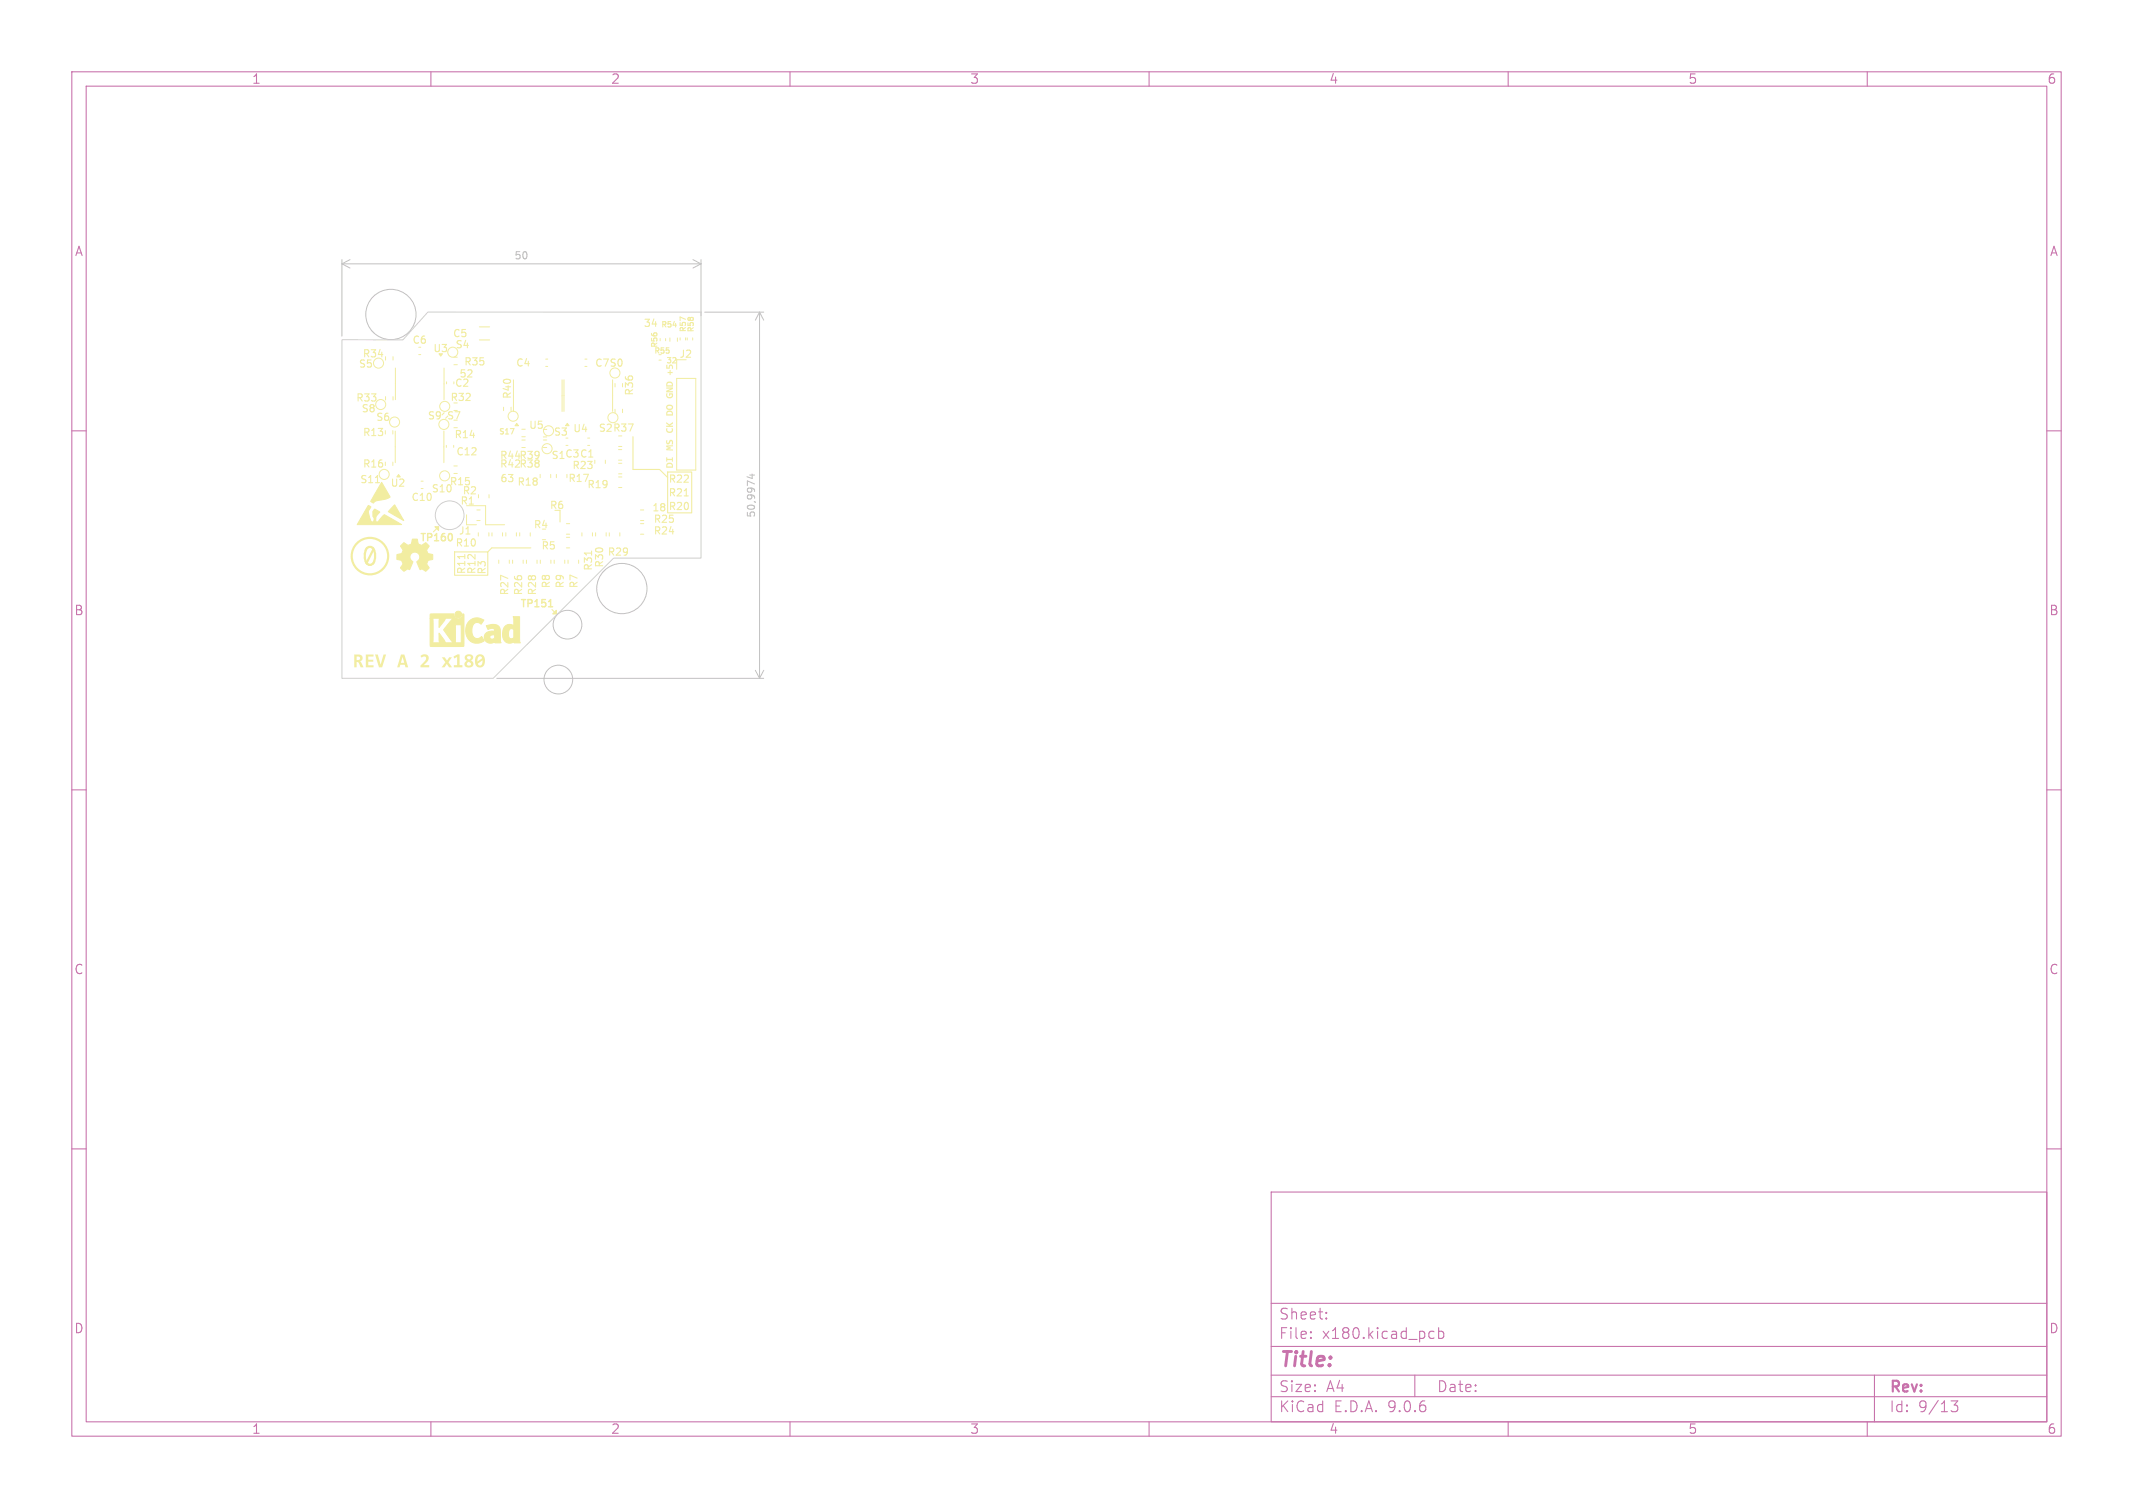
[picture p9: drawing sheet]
<svg xmlns="http://www.w3.org/2000/svg" width="297mm" height="210mm" viewBox="0 0 297 210" stroke-linecap="round" stroke-linejoin="round" font-family="sans-serif">
<defs><g id="words">
<text font-size="3.5" fill="#f2eda1" x="52.9" y="75.6" transform="rotate(-180 52.9 75.6)">0</text>
<text font-size="2.8" fill="#c872ab" x="178" y="190.9">Title:</text>
<g font-size="2.1" fill="#c872ab">
<text x="178" y="184">Sheet:</text>
<text x="178" y="186.7">File:</text>
<text x="184.1" y="186.7">x180.kicad_pcb</text>
<text x="178" y="196.9">KiCad</text>
<text x="178" y="194.1">Size:</text>
<text x="184.7" y="194.1">A4</text>
<text x="185.7" y="196.9">E.D.A.</text>
<text x="193.3" y="196.9">9.0.6</text>
<text x="200" y="194.1">Date:</text>
<text x="263" y="194.3">Rev:</text>
<text x="263" y="196.9">Id:</text>
<text x="267.1" y="196.9">9/13</text>
</g>
<g font-size="1.8" fill="#c872ab">
<text x="35" y="11.9">1</text>
<text x="85" y="11.9">2</text>
<text x="135" y="11.9">3</text>
<text x="185" y="11.9">4</text>
<text x="235" y="11.9">5</text>
<text x="285" y="11.9">6</text>
<text x="10.3" y="35.9">A</text>
<text x="285.4" y="35.9">A</text>
<text x="10.3" y="85.9">B</text>
<text x="285.3" y="85.9">B</text>
<text x="10.3" y="135.9">C</text>
<text x="285.3" y="135.9">C</text>
<text x="10.3" y="185.9">D</text>
<text x="285.3" y="185.9">D</text>
<text x="35" y="199.9">1</text>
<text x="85" y="199.9">2</text>
<text x="135" y="199.9">3</text>
<text x="185" y="199.9">4</text>
<text x="235" y="199.9">5</text>
<text x="285" y="199.9">6</text>
</g>
<g font-size="1.4" fill="#c2c2c2">
<text x="71.5" y="36.3">50</text>
<text x="105.3" y="72.2" transform="rotate(-90 105.3 72.2)">50,9974</text>
</g>
<g font-size="1.4" fill="#f2eda1">
<text x="63" y="47.2">C5</text>
<text x="89.6" y="45.6">34</text>
<text x="49.9" y="51.4">S5</text>
<text x="50.4" y="50">R34</text>
<text x="57.3" y="48.1">C6</text>
<text x="60.2" y="49.2">U3</text>
<text x="63.3" y="48.7">S4</text>
<text x="63.9" y="52.6">52</text>
<text x="64.5" y="51.1">R35</text>
<text x="71.8" y="51.2">C4</text>
<text x="82.8" y="51.3">C7S0</text>
<text x="94.5" y="50">J2</text>
<text x="49.5" y="56.1">R33</text>
<text x="50.3" y="57.6">S8</text>
<text x="52.3" y="58.8">S6</text>
<text x="59.5" y="58.6">S9 S7</text>
<text x="62.6" y="56">R32</text>
<text x="63.3" y="54.1">C2</text>
<text x="71.4" y="55.7" transform="rotate(-90 71.4 55.7)">R40</text>
<text x="73.6" y="59.9">U5</text>
<text x="88.4" y="55.2" transform="rotate(-90 88.4 55.2)">R36</text>
<text x="50.4" y="60.9">R13</text>
<text x="50.4" y="65.3">R16</text>
<text x="63.2" y="61.2">R14</text>
<text x="63.4" y="63.6">C12</text>
<text x="69.5" y="64.1">R44R39</text>
<text x="69.5" y="65.3">R42R38</text>
<text x="76.7" y="64.1">S1C3 C1</text>
<text x="77" y="60.9">S3</text>
<text x="79.6" y="65.5">R23</text>
<text x="79.7" y="60.4">U4</text>
<text x="83.3" y="60.3">S2 R37</text>
<text x="50.1" y="67.5">S11</text>
<text x="54.3" y="68">U2</text>
<text x="57.2" y="70">C10</text>
<text x="60" y="68.8">S10</text>
<text x="62.5" y="67.8">R15</text>
<text x="64" y="70.5">R1</text>
<text x="64.3" y="69.1">R2</text>
<text x="69.6" y="67.2">63</text>
<text x="72" y="67.8">R18</text>
<text x="76.5" y="71.1">R6</text>
<text x="79" y="67.3">R17</text>
<text x="81.7" y="68.2">R19</text>
<text x="90.8" y="71.3">18</text>
<text x="93" y="69.3">R21</text>
<text x="93" y="67.4">R22</text>
<text x="93" y="71.2">R20</text>
<text x="58.4" y="75.4">TP160</text>
<text x="63.3" y="76.3">R10</text>
<text x="63.8" y="74.6">J1</text>
<text x="74.2" y="73.8">R4</text>
<text x="75.3" y="76.7">R5</text>
<text x="84.5" y="77.6">R29</text>
<text x="90.9" y="74.6">R24</text>
<text x="90.9" y="73">R25</text>
<text x="65" y="80.1" transform="rotate(-90 65 80.1)">R11</text>
<text x="66.4" y="80.1" transform="rotate(-90 66.4 80.1)">R12</text>
<text x="67.8" y="80.1" transform="rotate(-90 67.8 80.1)">R3</text>
<text x="71" y="83" transform="rotate(-90 71 83)">R27</text>
<text x="72.9" y="83" transform="rotate(-90 72.9 83)">R26</text>
<text x="74.8" y="83" transform="rotate(-90 74.8 83)">R28</text>
<text x="76.8" y="82" transform="rotate(-90 76.8 82)">R8</text>
<text x="78.7" y="82" transform="rotate(-90 78.7 82)">R9</text>
<text x="80.6" y="82" transform="rotate(-90 80.6 82)">R7</text>
<text x="82.6" y="79.6" transform="rotate(-90 82.6 79.6)">R31</text>
<text x="84.2" y="79.1" transform="rotate(-90 84.2 79.1)">R30</text>
<text x="72.4" y="84.6">TP151</text>
</g>
<g font-size="1" fill="#f2eda1">
<text x="92" y="45.8">R54</text>
<text x="95.7" y="46.4" transform="rotate(-90 95.7 46.4)">R57</text>
<text x="96.8" y="46.4" transform="rotate(-90 96.8 46.4)">R58</text>
<text x="91" y="49.5">R55</text>
<text x="91.7" y="48.5" transform="rotate(-90 91.7 48.5)">R56</text>
<text x="92.7" y="50.6">32</text>
<text x="69.4" y="60.7">S17</text>
</g>
</g></defs>
<g fill="none" stroke="#c872ab" stroke-width=".15">
<path d="M10 10h277v190h-277zM12 12h273v186h-273zM60 10v2M110 10v2M160 10v2M210 10v2M260 10v2M10 60h2M285 60h2M10 110h2M285 110h2M10 160h2"/>
<path d="M177 166h108v32h-108zM285 160h2M60 198v2M110 198v2M160 198v2M177 194.5h108M177 191.5h108M177 187.5h108M177 181.5h108M182.5 186.3h.1l-.1 .1M182.5 186.3v.1M182.5 185.5v.1"/>
<path d="M182.5 185.5h.1l-.1 .1M184.7 183.6v.1M184.7 183.6h-.1l.1 .1M184.7 182.8v.1M184.7 182.8h-.1l.1 .1M197 191.5v3M199.2 185.4l.5 .1M199.7 186.3l-.5 .1M200.3 185.5l.4-.1 .3 .3v.4l-.1 .2-.2 .1-.4-.1M200.3 184.9v1.5M210 198v2M260 198v2"/>
<path d="M261 191.5v6.5M271.7 195.1h.9l-.5 .6a.41 .41 0 0 1 .5 .3v.3l-.1 .2-.2 .1-.6-.1"/>
</g>
<g fill="#f2eda1" stroke="#f2eda1" stroke-width=".15">
<path d="M60.6 73.4h.5v.5z"/>
<path d="M77 85.5l.5-.5v.5z"/>
</g>
<circle cx="51.5" cy="77.4" r="2.54" fill="none" stroke="#f2eda1" stroke-width=".3"/>
<path d="M61.1 73.4l-.7 .7M63.3 76.9h4.6v3.2h-4.6zM73.9 76.3h-5.4l-.6 .6M78 71.1v1.6M88.1 60.8v4.6h3.7l1.2 1.1M93 65.7h3.3v5.7h-3.3zM76.9 84.9l.6 .6" fill="none" stroke="#f2eda1" stroke-width=".15"/>
<g fill="#f2eda1">
<path d="M92.9 64.5a.49 .49 0 0 1 .5 0 .49 .49 0 0 1 .3 .4v.2h-.9v-.2h.1v.1h.7a.32 .32 0 0 0-.3-.4 .32 .32 0 0 0-.4 .3h-.1z"/>
<path d="M92.8 63.7h.1v.2h.7v-.2h.1v.6h-.1v-.2h-.7v.2h-.1z"/>
<path d="M92.8 62h.9v.2h-.7l.4 .1v.1l-.4 .2h.7v.1h-.9v-.2l.4-.1-.4-.1z"/>
<path d="M92.8 61.3h.1v.3l.2 .1a.36 .36 0 0 1 .4-.4 .36 .36 0 0 1 .2 .5l-.2 .1v-.1a.17 .17 0 0 0 .1-.3 .17 .17 0 0 0-.2 0 .17 .17 0 0 0-.1 .2 .31 .31 0 0 1-.5 .1 .31 .31 0 0 1 0-.4z"/>
<path d="M92.8 59.6h.2a.31 .31 0 0 0 .2 .5 .31 .31 0 0 0 .3-.5 .28 .28 0 0 1 .2 .5 .5 .5 0 0 1-.7 .2 .5 .5 0 0 1-.2-.7z"/>
<path d="M92.8 58.8l.4 .3 .5-.3v.2l-.5 .3h.5v.2h-.9v-.2h.4l-.4-.3z"/>
<path d="M92.9 57.3a.49 .49 0 0 1 .5-.1 .49 .49 0 0 1 .3 .4v.3h-.9v-.3h.1v.1h.7a.32 .32 0 0 0-.3-.3 .32 .32 0 0 0-.4 .2h-.1z"/>
<path d="M92.8 56.5a.47 .47 0 0 1 .7-.2 .47 .47 0 0 1 .1 .7 .52 .52 0 0 1-.9-.3h.2a.33 .33 0 0 0 .4 .2 .33 .33 0 0 0 .2-.3l-.2-.1a.28 .28 0 0 0-.4 .2h-.2z"/>
<path d="M92.8 54.8h.2a.32 .32 0 0 0 .1 .5 .32 .32 0 0 0 .4-.4h-.2v.2h-.1v-.3h.5a.49 .49 0 0 1-.5 .7 .49 .49 0 0 1-.4-.7z"/>
<path d="M92.8 54h.9v.2l-.7 .3h.7v.1h-.9v-.2l.6-.3h-.6z"/>
<path d="M92.9 53.2a.49 .49 0 0 1 .5-.1 .49 .49 0 0 1 .3 .5v.2h-.9v-.2h.1v.1h.7a.32 .32 0 0 0-.3-.4 .32 .32 0 0 0-.4 .3h-.1z"/>
<path d="M93 51.8h.2v-.3h.2v.3h.3v.2h-.3v.2h-.2v-.2h-.2z"/>
<path d="M92.8 50.8h.1v.4h.2a.33 .33 0 0 1 .4-.4 .33 .33 0 0 1 .2 .5v.1h-.2a.25 .25 0 0 0 .1-.3 .25 .25 0 0 0-.2-.2l-.1 .4h-.5z"/>
<path d="M49.3 91.1h.5a.49 .49 0 0 1 .7 .4 .49 .49 0 0 1-.4 .6l.2 .1 .3 .7h-.4l-.3-.6-.2-.1v.7h-.4v-1h.4a.3 .3 0 0 0 .4-.2 .3 .3 0 0 0-.4-.3v.5h-.4z"/>
<path d="M50.9 91.1h1.1v.3h-.7v.5h.7v.2h-.7v.5h.7v.3h-1.1z"/>
<path d="M52.2 91.1h.4l.4 1.5 .4-1.5h.4l-.6 1.8h-.4z"/>
<path d="M55.8 91.1h.5l.5 1.8h-.3l-.1-.3h-.7l-.1 .3h-.3l.2-.6h.8l-.2-.8-.3 .8h-.3z"/>
<path d="M58.5 91.4a.62 .62 0 0 1 .9-.2 .62 .62 0 0 1 .2 .8l-.6 .6h.8v.3h-1.3v-.2l.7-.6a.35 .35 0 0 0 .1-.6 .35 .35 0 0 0-.6 .1z"/>
<path d="M61.5 91.5h.4l.3 .5 .3-.5h.4l-.5 .7 .5 .7h-.4l-.3-.4-.3 .4h-.4l.5-.7z"/>
<path d="M63.1 91.4l.6-.3h.3v1.5h.4v.3h-1.2v-.3h.4v-1.1l-.3 .2z"/>
<path d="M64.9 91.3a.56 .56 0 0 1 .6-.2 .56 .56 0 0 1 .3 .6l-.2 .3a.53 .53 0 0 1 .3 .7 .53 .53 0 0 1-.8 .3 .45 .45 0 0 1-.4-.5h.3a.29 .29 0 0 0 .3 .3 .29 .29 0 0 0 .3-.4 .29 .29 0 0 0-.4-.2l-.2 .3h-.3l.1-.3 .2-.2-.2-.2-.1-.2h.3a.27 .27 0 0 0 .4 .2 .27 .27 0 0 0 .1-.4 .27 .27 0 0 0-.4 .1l-.1 .1h-.3z"/>
<path d="M66.4 91.3a.71 .71 0 0 1 .8-.1 .71 .71 0 0 1 .3 .8 .7 .7 0 0 1-.4 .9 .7 .7 0 0 1-.9-.5h.3a.35 .35 0 0 0 .5 .3 .35 .35 0 0 0 .2-.5v-.2l-.7 .4h-.3l-.1-.2v-.2h.4v.1l.6-.4a.35 .35 0 0 0-.4-.3 .35 .35 0 0 0-.2 .5v.1h-.4l.1-.3z"/>
</g>
<path d="M62.9 74.5v.6M76.4 84.5h.6" fill="none" stroke="#f2eda1" stroke-width=".2"/>
<path d="M52.3 67.2h.6M64.7 77.2v.6M82.4 76.7v.6M95.3 69.1h.5" fill="none" stroke="#f2eda1" stroke-width=".15"/>
<g fill="none" stroke="#f2eda1" stroke-width=".14">
<path d="M53.7 60v.4M53.7 49.7v.4M53.7 55.2v.5M54.7 60v.4M54.7 49.7v.4M54.7 55.2v.5M55.1 51.3v4.4M58.3 49.4h.3M61.8 51.3v4.4M62.2 53.2v.3M63.2 49.7h.5M63.2 50.8h.5"/>
<path d="M63.2 59.6h.5M66.8 45.5h1.4M66.8 47.3h1.4M70.1 56.7v.5M71.2 56.7v.5M71.5 55.1v2.2M72.7 59.8h.4M75.7 59.8h.4M76 50h.3M76 51h.3M78.3 52.9v4.4M78.5 52.9v4.4"/>
<path d="M81.4 50h.3M81.4 51h.3M85.3 52.9v4.4M85.6 53.4v.5M85.6 57v.5M86.7 53.4v.5M86.7 57v.5M91.8 50.2h.3M92.7 47.1v.4M93.3 47.1v.4M94.2 50.1v1.3M94.2 52.7h2.7v12.8h-2.7z"/>
<path d="M94.3 47.1v.4M94.7 47v.4M95.5 47v.4M95.7 47v.4M96.4 47v.4M53.7 64.4v.4M54.7 64.4v.4M55 60v4.4M58.6 67h.3M58.6 68h.3M61.8 60v4.4M62.2 62v.3"/>
<path d="M63.2 62v.3M63.2 64.9h.5M63.2 65.9h.5M65 71.7v1.4h1.3M65 70.4h2.6v2.7h2.7M66.4 71h.5M66.4 72.5h.5M66.6 74.2v.4M66.6 68.9v.4M68.1 74.2v.4M68.1 68.9v.4M68.5 74.2v.4"/>
<path d="M69.4 78v.5M70 74.2v.4M70.4 74.2v.4M70.9 78v.5M71.4 78v.5M71.9 74.2v.4M72.4 74.2v.4M72.7 61.3h.4M72.7 62.3h.4M72.7 60.8h.4M72.8 78v.5M73.3 78v.5"/>
<path d="M73.8 74.2v.4M74.8 78v.5M75.2 66.1v.4M75.2 78v.5M75.5 75.2h.5M75.7 60.8h.4M75.7 61.3h.4M75.7 62.3h.4M76.7 66.1v.4M76.7 78v.5M77.2 78v.5M77.5 66.1v.4"/>
<path d="M78.6 78v.5M78.8 62h.3M78.9 74.8h.4M78.9 76.3h.4M78.9 72.9h.4M78.9 74.4h.4M79.1 78v.5M80.6 78v.5M81 74.2v.4M81.8 62h.3M81.8 61h.3M82.5 74.2v.4"/>
<path d="M82.8 64.1v.4M82.9 74.2v.4M84.3 64.1v.4M84.4 74.2v.4M84.8 74.2v.4M86.1 62.6h.5M86.1 64.1h.5M86.1 66.4h.5M86.1 67.9h.5M86.1 62.2h.5M86.1 64.5h.5M86.1 66h.5"/>
<path d="M86.3 74.2v.4M89.2 71h.4M89.2 72.5h.4M89.2 72.9h.4M89.2 74.4h.4"/>
<circle cx="52.7" cy="50.6" r=".7"/>
<circle cx="53" cy="56.3" r=".7"/>
<circle cx="54.9" cy="58.8" r=".7"/>
<circle cx="61.8" cy="59.1" r=".7"/>
<circle cx="61.9" cy="56.6" r=".7"/>
<circle cx="63" cy="49" r=".7"/>
<circle cx="71.5" cy="58" r=".7"/>
<circle cx="76.4" cy="60" r=".7"/>
<circle cx="85.3" cy="58.2" r=".7"/>
<circle cx="85.6" cy="51.9" r=".7"/>
<circle cx="53.5" cy="66.1" r=".7"/>
<circle cx="61.9" cy="66.3" r=".7"/>
<circle cx="76.2" cy="62.5" r=".7"/>
</g>
<g fill="#f2eda1" stroke="#f2eda1" stroke-width=".14">
<path d="M54.9 70.4v-.1l1.3 2.2-2.1-1.2z"/>
<path d="M53.1 67.2l1.2 2a2.91 2.91 0 0 1-1.8 .5l-.5 .3a.29 .29 0 0 1-.3-.1 .29 .29 0 0 1 .1-.4z"/>
<path d="M51.3 70.4a.27 .27 0 0 1 .3 .2 .27 .27 0 0 1-.1 .3l-.1 .1a1.88 1.88 0 0 0 .2 1.5l.1 .1a.26 .26 0 0 0 .3 0 .26 .26 0 0 0 .1-.3 1.48 1.48 0 0 1 0-1.3 .13 .13 0 0 1 0-.1 .13 .13 0 0 1 .2 .1l.6 .3a1.16 1.16 0 0 0-.6 1.3 .38 .38 0 0 0 .6-.3l.5-.5a.25 .25 0 0 1 .2-.1 .25 .25 0 0 1 .2 .1l2.1 1.2-6.2 .1z"/>
<path d="M56 75.8l.2-.2 .6 .4 .2-.1a.61 .61 0 0 0 .4-.8h.2a.36 .36 0 0 1 .5 .1 .6 .6 0 0 0 .4 .7 .6 .6 0 0 0 .7-.3l.3 .2a.29 .29 0 0 1 .3 .2 .29 .29 0 0 1-.2 .3 .54 .54 0 0 0-.1 .7 .54 .54 0 0 0 .6 .2l.2 .1v.6l-.3 .1a.4 .4 0 0 0-.5 .3l-.1 .2 .2 .3a.27 .27 0 0 1 .2 .3 .27 .27 0 0 1-.3 .2l-.2 .3-.2-.2a.38 .38 0 0 0-.6-.1l-.5-1.1a.7 .7 0 0 0 .3-1 .7 .7 0 0 0-1.1 0 .7 .7 0 0 0 .3 1l-.5 1.1h-.1a.25 .25 0 0 0-.4 .1 .27 .27 0 0 1-.3 .2 .27 .27 0 0 1-.2-.3l-.2-.2v-.1a.61 .61 0 0 0 .2-.8 .61 .61 0 0 0-.7-.3v-.7a.74 .74 0 0 0 .8-.6l-.2-.4a.2 .2 0 0 1-.1-.2 .2 .2 0 0 1 .1-.1z"/>
<path d="M72 59l.2 .3h-.5z"/>
<path d="M65.3 86.5a1.56 1.56 0 0 1 2.1-.1l-.4 .5a.85 .85 0 0 0-1.2 .2 1.36 1.36 0 0 0 .5 1.8 .8 .8 0 0 0 .8-.3l.3 .7a1.63 1.63 0 0 1-1.9 0 1.63 1.63 0 0 1-.6-1.8l.1-.5z"/>
<path d="M71.4 85.9h.9l.1 3.2v.4h-.8v-.2a1 1 0 0 1-1.2 .1 1 1 0 0 1-.4-1.1h.8a.46 .46 0 0 0 .1 .6 .46 .46 0 0 0 .6-.1v-1.1a.46 .46 0 0 0-.5-.1 .46 .46 0 0 0-.2 .6v.1h-.8a1.04 1.04 0 0 1 1.3-1.3l.2 .1v-1z"/>
<path d="M67.7 87.1h.2a1.61 1.61 0 0 1 1.6 .2l.2 .4 .1 1.8h-.9v-.2a.88 .88 0 0 1-.9 .2 .88 .88 0 0 1-.6-.8h.8a.38 .38 0 0 0 .3 .3 .38 .38 0 0 0 .4-.2v-.3a.44 .44 0 0 0-.7 .2h-.8a1 1 0 0 1 1.3-.8h.2a.54 .54 0 0 0-.4-.4 .54 .54 0 0 0-.5 .2z"/>
<path d="M59.9 85.5h3.3a.61 .61 0 0 0 .6 .7 .61 .61 0 0 0 .6-.7l.2 .1v4.3l-.1 .1h-.5h-4.1v-3.9h.3l.1 .2v2.9l-.1 .3h1l-.1-.3v-1l.8 1 .1 .3h2.3l-.1-.1v-2.4h-.9l.1 .3v2l-.1 .2h-.2l-1.3-1.8 1.3-1.6h-1.1l-.1 .3-.8 1v-1l.1-.3h-1.3z"/>
<path d="M79 59l.2 .3h-.5z"/>
<path d="M55.5 66.1l.2 .3h-.4z"/>
<circle cx="63.8" cy="85.6" r=".47"/>
</g>
<g fill="none" stroke="#c2c2c2" stroke-width=".14">
<path d="M47.6 36.2v10.6M47.6 36.7h50M47.6 36.7l1.1 .6M48.7 36.2l-1.1 .5M96.5 36.2l1.1 .5M97.6 36.2v7.8M97.6 36.7l-1.1 .6M98.1 43.5h8.2M105.8 43.5v51M105.8 43.5l.5 1.1M105.8 43.5l-.6 1.1M69.2 94.5h37.1"/>
<path d="M105.2 93.3l.6 1.2M106.3 93.3l-.5 1.2"/>
<circle cx="54.4" cy="43.8" r="3.5"/>
<circle cx="77.7" cy="94.6" r="2"/>
<circle cx="79" cy="87" r="2"/>
<circle cx="86.6" cy="82" r="3.5"/>
</g>
<path d="M104.4 66.2h.7M104.7 66v.6l-.7-.2" fill="none" stroke="#c2c2c2" stroke-width=".15"/>
<g fill="none" stroke="#d0d2cd" stroke-width=".14">
<path d="M47.6 47.3h8.5l3.5-3.8h38v34.2h-12.2l-16.7 16.8h-21.1z"/>
<circle cx="62.6" cy="71.8" r="2"/>
</g>
<use href="#words"/>
</svg>
